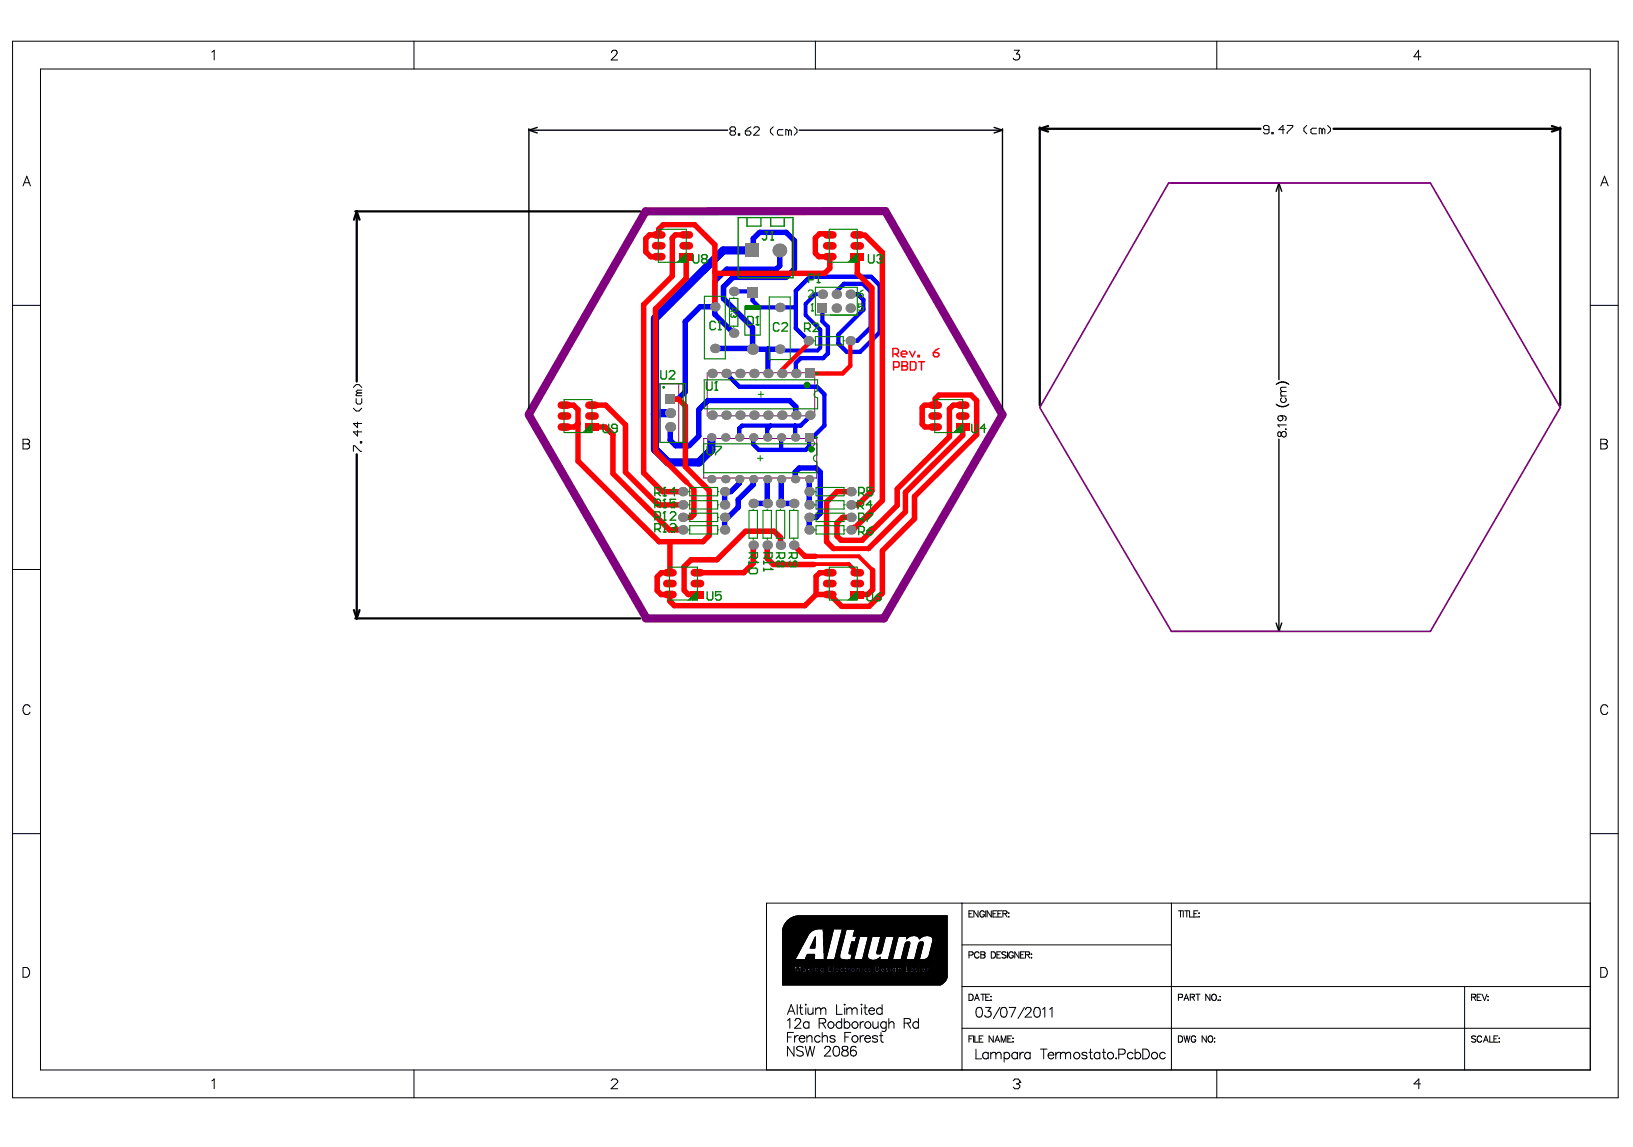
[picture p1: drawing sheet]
<svg xmlns="http://www.w3.org/2000/svg" width="288mm" height="202mm" viewBox="0 0 288 202" stroke-linecap="round" stroke-linejoin="round" font-family="sans-serif">
<path d="M93.2 73.1l20.6 35.6M93.2 73l20.6-35.7 42.3-.1 20.6 35.9-20.9 35.9h-42" fill="none" stroke="#800080" stroke-width="1.5"/>
<g fill="none" stroke="#000" stroke-width=".18">
<path d="M2.2 7.3h283.1v186.2h-283.1zM7.1 12.2h273.2v176.4h-273.2zM37.3 9.2l.5-.3v1.7M73 7.3v4.9M107.8 9.3l.3-.4h.4l.2 .1a.55 .55 0 0 1-.2 .8l-.8 .8h1.2M143.7 7.3v4.9M178.8 8.9h.9l-.5 .6a.55 .55 0 0 1 .6 .6 .55 .55 0 0 1-.8 .5l-.2-.1-.2-.2M214.5 7.3v4.9M250.5 10h-1.2l.8-1.1v1.7M4.1 32.8l.6-1.7 .7 1.7M4.3 32.2h.8M128.9 23.1l-.2-.3v-.2l.2-.2h.5l.3 .2v.2l-.3 .3"/>
<path d="M128.9 23.1l-.2 .2v.3l.2 .2h.5l.3-.2v-.3l-.3-.2M128.9 23.1h.5M130.2 23.6h.2v.2h-.2zM131.4 23.1h.7l.3 .2v.3l-.3 .2h-.5l-.2-.2zM132.4 22.4l-.5 .2-.5 .5M132.9 22.6l.2-.2h.5l.2 .2v.2l-.9 1h.9M136.3 22.4l-.5 .4v.5l.5 .5M138 22.8h-.7l-.3 .3v.5l.3 .2h.7M139 23.1l-.2-.3h-.3v1M139 23.1v.7M139 23.1l.3-.3 .2 .3v.7M140 22.4l.5 .4v.5l-.5 .5"/>
<path d="M223.7 22.8h-.7l-.3-.2v-.2l.3-.3h.5l.2 .3v.9l-.2 .3h-.5l-.3-.3M224.2 23.3h.2v.3h-.2zM226.4 22.8h-1l.8-.7v1.5M226.9 22.1h1v.3l-1 .9v.3M230.3 22.1l-.4 .5v.5l.4 .5M232.1 22.6h-.8l-.2 .2v.5l.2 .3h.8M233.1 22.8l-.3-.2h-.2v1M233.1 22.8v.8M233.1 22.8l.2-.2 .2 .2v.8M234 22.1l.5 .5v.5l-.5 .5M282.2 32.8l.6-1.7 .7 1.7M282.4 32.2h.8"/>
<path d="M2.2 53.8h4.9M280.3 53.8h5M4.1 77.4h.7a.46 .46 0 0 1 .4 .5l-.2 .2-.2 .1a.45 .45 0 0 1 .4 .5 .45 .45 0 0 1-.4 .4h-.7zM4.1 78.2h.7M62.3 79.5v-.9h.2l1 .9h.3M62.3 71.9l.5 .5h.5l.5-.5M62.3 68.3l.5-.5h.5l.5 .5M62.8 70.2v.8l.2 .2h.5l.3-.2v-.8M63 75.9v.9l-.7-.7h1.5M63 74.4v1l-.7-.8h1.5M63 69.2l-.2 .3v.2h1M63 69.2h.8"/>
<path d="M63.5 77.8h.3v.3h-.3zM63.8 68.8h-.8l-.2 .2 .2 .2M225 71.2l.1 .2M225.1 71.4l.2 .1a1.55 1.55 0 0 0 1.8-.1M225.1 71.4l.8 .2h.7l.5-.2M225.1 67.6l-.1 .2M225.1 67.6l.2-.1a1.49 1.49 0 0 1 1.8 .1M225.1 67.6l.8-.2 1.2 .2M225.3 76.2a.55 .55 0 0 0 .1 .7l.4-.2a.54 .54 0 0 1 .2-.5 .54 .54 0 0 1 .6-.1l.1 .6a.43 .43 0 0 1-.4 .3 .43 .43 0 0 1-.4-.4l-.1-.3a.3 .3 0 0 0-.5-.1zM225.7 73.3a.69 .69 0 0 1 1 .5l-.2 .3M225.7 69.8h1M225.9 70.1a.47 .47 0 0 0 0 .7 .47 .47 0 0 0 .7 0 .47 .47 0 0 0-.1-.7"/>
<path d="M226 69l-.3 .2 .3 .6M226 69h.7M226.6 75.6h.1zM226.7 74.9h-1.4l.2 .4M226.7 68.2l-.9 .1-.1 .4 .3 .3M227.1 67.6l.1 .2M227.2 71.2l-.1 .2M282.2 77.4h.7a.46 .46 0 0 1 .4 .5l-.1 .2-.3 .1a.45 .45 0 0 1 .5 .5 .45 .45 0 0 1-.5 .4h-.7zM282.2 78.2h.7M2.2 100.4h4.9M5.3 124.6a.63 .63 0 0 0-.7-.4 .63 .63 0 0 0-.5 .7 .71 .71 0 0 0 .2 .9 .71 .71 0 0 0 .9-.1l.1-.2M283.4 124.6a.63 .63 0 0 0-.7-.4 .63 .63 0 0 0-.5 .7 .71 .71 0 0 0 .2 .9 .71 .71 0 0 0 .9-.1l.1-.2"/>
<path d="M2.2 146.9h4.9M169.6 159.2v29.4M206.5 159.2v29.4M280.3 159.2h-145.2v29.4M280.3 146.9h5M4.1 170.5h.5a.91 .91 0 0 1 .6 .9 .91 .91 0 0 1-.6 .8h-.5zM138 171h2.1M138 171.1h2.1M138 171.2h2.1M138 171.3h2.1M138 170.3h2.1M138 170.4h2.1"/>
<path d="M138 170.5h2.1M138 170.6h2.1M138 170.7h2.1M138 170.8h2.1M138 170.9h2.1M138 165.1h4.3M138 165.2h4.3M138 165.2h4.2M138 165.3h4.2M138 165.4h4.1M138 165.5h4.1M138 165.6h4"/>
<path d="M138 165.7h4M138 165.8h3.9M138 165.9h3.9M138 166h3.8M138 166.1h3.8M138 166.1h3.7M138 166.2h3.7M138 166.3h3.7M138 166.3h3.6M138 166.4h3.6M138 166.5h3.6M138 166.5h3.5"/>
<path d="M138 166.6h3.5M138 169h2.2M138 169.1h2.2M138 167.1h3.3M138 167.2h3.2M138 167.3h3.2M138 167.3h3.1M138 167.4h3.1M138 167.5h3M138 167.6h3M138 167.7h2.9M138 167.8h2.9"/>
<path d="M138 167.9h2.8M138 168h2.8M138 168.1h2.7M138 168.2h2.7M138 168.2h2.6M138 168.3h2.6M138 168.4h2.6M138 168.4h2.5M138 168.5h2.5M138 168.6h2.5M138 168.6h2.4M138 168.7h2.4"/>
<path d="M138 168.8h2.3M138 168.9h2.3M138 166.7h3.5M138 166.7h3.4M138 166.8h3.4M138 166.9h3.3M138 167h3.3M138 164h5.3M138 164.1h5.2M138 164.1h5.1M138 164.2h5M138 164.3h4.9"/>
<path d="M138 164.4h4.8M138 164.5h4.7M138 164.6h4.6M138 164.7h4.6M138 164.7h4.5M138 164.8h4.5M138 164.9h4.4M138 165h4.4M138 171.4h6.6M138 170.2h4.3M138 170.3h4.3M138 165h4.3"/>
<path d="M138 163.8h6.1M138 163.8h5.8M138 163.9h5.6M138 163.9h5.5M138 164h5.4M138 169.1h10.9M138 171.3h7M138 171.4h7M138 171.5h6.6M138 171.6h6.6M138 169.2h15.7M138 172.9h28.7"/>
<path d="M138 173h28.6M138 173.1h28.5M138 173.2h28.4M138 173.3h28.3M138 173.4h28.2M138 173.4h28.1M138 173.5h28.1M138 173.5h28M138 173.6h27.9M138 173.6h27.8M138 171.6h29M138 171.7h29"/>
<path d="M138 171.8h29M138 171.9h29M138 172h29M138 172.1h29M138 172.2h29M138 172.3h29M138 172.3h28.9M138 172.4h28.9M138 172.5h28.9M138 172.6h28.8M138 172.7h28.8M138 172.8h28.7"/>
<path d="M138 169.2h29M138 169.3h29M138 169.4h29M138 169.5h29M138 169.6h29M138 169.7h29M138 169.8h29M138 169.9h29M138 170h29M138 170.1h29M138 170.2h29M138 163.7h29"/>
<path d="M138 163.5h29M138 163.6h29M138.1 163.4h28.9M138.1 163.5h28.9M138.1 163.3h28.9M138.1 163.2h28.9M138.2 163.1h28.8M138.2 163h28.8M138.3 162.9h28.7M138.3 162.8h28.7M138.4 162.7h28.6M138.5 162.6h28.5"/>
<path d="M138.5 162.5h28.5M138.6 162.5h28.4M138.6 162.4h28.4M138.7 162.4h28.3M138.7 162.3h28.3M138.8 162.3h28.2M138.8 178.8l.7-1.7 .6 1.7M138.8 179.8l.4-.3v1.7M138.8 162.2h28.2M138.9 162.2h28.1M138.9 162.1h28.1M139 162.1h28"/>
<path d="M139.1 178.2h.8M139.1 162h27.9M139.2 161.9h27.8M139.3 161.9h27.7M139.3 161.8h27.7M139.4 161.8h27.6M139.5 161.7h27.5M139.6 161.7h27.4M139.7 161.6h27.3M139.8 161.6h27.2M140 161.5h27M140.1 161.5h26.9"/>
<path d="M140.2 179.9l.1-.3 .2-.1 .5 .1a.38 .38 0 0 1 .1 .6l-1 1h1.1M140.3 161.4h26.7M140.3 171h.2M140.3 171.1h.2M140.3 171.2h.2M140.3 171.3h.3M140.3 170.7h.1M140.3 170.8h.1M140.3 170.9h.1M140.4 170.3h.5M140.5 170.4h.4M140.5 170.5h.3"/>
<path d="M140.5 170.6h.3M140.5 177.1v1.7M140.6 170.7h.2M140.6 170.8h.2M140.6 161.4h26.4M140.6 171h.1M140.6 170.8h.1M140.6 170.9h.1M140.8 171.2h.2M140.8 171.3h.2M140.8 171.1h.2M140.9 171h.1"/>
<path d="M140.9 170.9h.1M140.9 177.6h.6M140.9 170.8h.1M141 170.6h.1M141 170.7h.1M141.1 177.1v1.3l.1 .3 .3 .1M141.2 171h.2M141.2 171.1h.2M141.2 171.2h.2M141.2 171.2h.3M141.2 171.3h.3M141.2 170.3h1.1"/>
<path d="M141.2 170.4h1.1M141.2 170.5h1.1M141.2 170.6h.3M141.2 170.7h.3M141.2 170.8h.7M141.2 170.9h.3M141.6 170.7h.3M141.6 171h.3M141.6 171.1h.3M141.6 171.1h.2M141.7 171h.2M141.8 171.3h.1"/>
<path d="M141.9 169h1.7M141.9 169.1h1.7M142 177.1h.1zM142 170.6h.3M142 168.9h1.6M142 169h1.6M142 170.7h.3M142 168.8h1.6M142 177.6v1.2M142.1 171h.2M142.1 171.1h.2M142.1 171.2h.2"/>
<path d="M142.1 171.3h.2M142.1 170.7h.2M142.1 170.8h.2M142.1 170.9h.2M142.1 168.7h1.5M142.1 168.5h1.5M142.1 168.6h1.5M142.2 168.4h1.4M142.2 168.5h1.4M142.2 168.3h1.4M142.3 168.2h1.3M142.3 168.3h1.3"/>
<path d="M142.4 177.6l.1 1.1 .4 .1 .4-.4M142.5 171h.1M142.5 171.1h.1M142.5 171.1h.2M142.5 171.2h.2M142.5 171.3h.3M142.5 170.3h.7M142.5 170.4h.7M142.5 170.4h3.5M142.5 170.5h3.5M142.5 170.6h.2M142.5 170.7h.2"/>
<path d="M142.5 170.7h.1M142.5 170.8h.1M142.5 170.2h4.3M142.7 170.9h.5M142.8 171h.4M142.8 170.8h.4M142.8 167.1h.9M142.8 170.7h.4M142.8 167h.9M142.9 171.1h.3M142.9 170.7h.3M142.9 166.9h.8"/>
<path d="M142.9 167h.8M142.9 171.2h.3M142.9 170.6h.3M142.9 166.8h.8M143 171.2h.2M143 170.6h.2M143 166.7h.7M143 171.3h.2M143 166.6h.7M143.1 166.5h.6M143.1 166.4h.6M143.2 166.3h.5"/>
<path d="M143.2 166.1h.5M143.2 166.2h.5M143.3 166h.4M143.3 166.1h.4M143.3 165.9h.4M143.3 177.6v1.2M143.4 171h.3M143.4 171.1h.3M143.4 171.2h.3M143.4 171.3h.3M143.4 170.3h2.6M143.4 170.4h2.6"/>
<path d="M143.4 170.6h.3M143.4 170.7h.3M143.4 170.8h.3M143.4 170.9h.3M143.4 165.8h.4M143.4 165.9h.4M143.4 170.3h3.4M143.4 165.7h.4M143.5 165.6h.3M143.5 165.7h.3M143.5 165.5h.3M143.6 165.4h.2"/>
<path d="M143.6 165.3h.2M143.7 165.2h.1M143.7 165.1h.1M143.8 178l.4-.4 .4 .1 .1 .3M143.8 177.6v1.2M143.8 170.6h.1M143.9 171h.2M143.9 171.1h.2M143.9 171.2h.2M143.9 171.3h.2M143.9 170.8h.2M143.9 170.9h.2"/>
<path d="M143.9 170.7h.2M144.2 170.6h.5M144.3 170.6h.3M144.3 171h.2M144.3 171.1h.2M144.3 171.2h.3M144.3 171.3h.4M144.3 170.7h.3M144.3 170.7h.2M144.3 170.8h.2M144.3 170.9h.2M144.7 178l.4-.4 .4 .1 .1 1.1"/>
<path d="M144.7 178v.8M144.7 171.4h.2M144.7 171h.3M144.7 170.8h.3M144.7 170.9h.3M144.8 171.1h.2M144.8 170.7h.2M144.8 171.1h.1M144.9 171.3h.1M145 170.6h.1M145.1 164h1.8M145.1 164.1h1.8"/>
<path d="M145.1 163.8h1.9M145.1 163.8h1.8M145.1 163.9h1.8M145.1 171.6h12.3M145.1 165.1h1.5M145.1 165.2h1.5M145.1 165.3h1.5M145.1 164.2h1.8M145.1 164.2h1.7M145.1 164.3h1.7M145.1 164.4h1.7M145.1 164.5h1.7"/>
<path d="M145.1 164.6h1.7M145.1 164.6h1.6M145.1 164.7h1.6M145.1 164.8h1.6M145.1 164.9h1.6M145.1 165h1.6M145.1 165h1.5M145.1 171.5h12.2M145.2 165.4h1.4M145.2 165.4h1.3M145.2 165.5h1.3M145.2 165.6h1.3"/>
<path d="M145.2 165.7h1.3M145.2 165.8h1.3M145.2 165.8h1.2M145.2 165.9h1.2M145.2 166h1.2M145.2 166.1h1.2M145.2 166.2h1.2M145.2 166.2h1.1M145.2 166.3h1.1M145.2 166.4h1.1M145.2 166.5h1.1M145.2 166.6h1.1"/>
<path d="M145.2 166.6h1M145.2 166.7h1M145.2 171.4h12.1M145.2 171.5h12.1M145.2 171h.8M145.2 171.1h.8M145.2 171.2h.8M145.2 171.3h.8M145.2 170.6h.8M145.2 170.7h.8M145.2 170.8h.8M145.2 170.9h.8"/>
<path d="M145.2 167.1h.9M145.2 167.2h.9M145.2 167.3h.9M145.2 167.4h.8M145.2 167.5h.8M145.2 167.6h.8M145.2 167.7h.8M145.2 167.8h.7M145.2 167.9h.7M145.2 166.8h1M145.2 166.9h1M145.2 167h1"/>
<path d="M145.2 167h.9M145.2 171.3h12.5M145.2 171.4h12.5M145.3 169h.3M145.3 169.1h.3M145.3 168h.6M145.3 168.1h.6M145.3 168.2h.5M145.3 168.3h.5M145.3 168.4h.5M145.3 168.5h.5M145.3 168.6h.4"/>
<path d="M145.3 168.7h.4M145.3 168.8h.4M145.3 168.9h.4M146.2 171h.6M146.2 171.1h.6M146.2 170.5h.6M146.2 170.6h.6M146.2 170.7h.6M146.2 170.9h.6M146.5 170.7h.3M146.5 170.8h.3M146.6 171.2h.2"/>
<path d="M146.6 171.3h.2M146.6 170.3h.2M146.6 170.4h.2M147 171h.3M147 171.1h.3M147 171.2h.3M147 171.2h.4M147 171.3h.5M147 170.3h4.9M147 170.4h2M147 170.4h1.9M147 170.5h1.9"/>
<path d="M147 170.6h.4M147 170.7h.3M147 170.8h.3M147 170.9h.3M147 170.2h17.1M147.1 169.1h1.4M147.2 169h1.1M147.2 168.9h.9M147.2 169h1M147.2 168.7h.8M147.2 168.8h.8M147.2 168.8h.9"/>
<path d="M147.3 168.5h.7M147.3 168.6h.7M147.3 168.3h.7M147.3 168.4h.7M147.4 168.1h.7M147.4 168.2h.6M147.4 171h.7M147.4 170.8h.3M147.4 167.9h.7M147.4 168h.7M147.5 171.1h.6M147.5 170.7h.2"/>
<path d="M147.5 170.8h.2M147.5 167.7h.7M147.5 167.8h.6M147.5 177.1v1.7h1M147.5 171.1h.3M147.5 167.5h.7M147.5 167.6h.7M147.6 167.3h.7M147.6 167.4h.6M147.6 167.1h.7M147.6 167.2h.7M147.6 166.9h.8"/>
<path d="M147.6 167h.8M147.6 167h.7M147.7 166.7h.7M147.7 166.8h.7M147.7 166.9h.7M147.7 170.6h.6M147.7 166.5h.8M147.7 166.6h.8M147.7 166.6h.7M147.8 170.6h.4M147.8 166.3h.7M147.8 166.4h.7"/>
<path d="M147.8 166.5h.7M147.8 171.1h.3M147.8 171.2h.3M147.8 171.2h.4M147.8 171.3h.5M147.8 170.7h.3M147.8 166.1h.8M147.8 166.2h.8M147.9 171h.2M147.9 170.7h.2M147.9 170.8h.2M147.9 170.9h.2"/>
<path d="M147.9 165.9h.7M147.9 166h.7M147.9 166.1h.7M147.9 165.7h.8M147.9 165.8h.8M148 165.5h.7M148 165.6h.7M148 165.7h.7M148 165.3h.8M148 165.4h.8M148.1 165.2h.7M148.1 165.3h.7"/>
<path d="M148.1 165.1h.7M148.1 165h.8M148.2 164.8h.7M148.2 164.9h.7M148.2 164.6h.8M148.2 164.7h.8M148.2 164.7h.7M148.3 171h.6M148.3 170.8h.6M148.3 170.9h.6M148.3 164.4h.7M148.3 164.5h.7"/>
<path d="M148.3 164.6h.7M148.3 171.1h.6M148.3 164.2h.8M148.3 164.3h.8M148.3 164.3h.7M148.4 179.5v1.7M148.4 171.1h.5M148.4 170.7h.5M148.4 164h.7M148.4 164.1h.7M148.4 164.2h.7M148.4 163.8h.8"/>
<path d="M148.4 163.9h.8M148.4 163.9h.7M148.5 163.8h18.5M148.6 171.2h.3M148.6 171.3h.4M148.6 170.6h.1M148.6 170.7h.1M148.8 177.1h.2zM148.8 179.5v1.7M148.9 177.6v1.2M149.1 171h.4M149.1 171.1h.4"/>
<path d="M149.1 170.4h2.8M149.1 170.4h5.1M149.1 170.5h5.1M149.1 170.7h.4M149.1 170.8h.4M149.1 170.9h.4M149.2 170.6h.3M149.2 170.7h.3M149.3 171.2h.2M149.3 171.3h.2M149.3 178l.4-.4 .4 .1 .1 .3M149.3 177.6v1.2"/>
<path d="M149.5 169.1h3.9M149.6 171h.4M149.6 171.1h.4M149.6 171.2h.5M149.6 171.3h.6M149.6 170.6h.1M149.6 168h1.2M149.7 170.8h.3M149.7 170.9h.3M149.7 167.7h1.1M149.7 167.8h1.1M149.7 167.9h1.1"/>
<path d="M149.7 168h1.1M149.7 168.1h1.1M149.7 167.5h1.2M149.7 167.6h1.2M149.7 167.7h1.2M149.8 167.3h1.1M149.8 167.4h1.1M149.8 167.5h1.1M149.8 167.2h1.2M149.8 167.3h1.2M149.9 170.6h.3M149.9 170.6h.2"/>
<path d="M149.9 170.7h.2M149.9 170.7h.1M149.9 167.1h1.1M149.9 167h1.1M149.9 166.8h1.2M149.9 166.9h1.2M150 166.6h1.1M150 169.1h.6M150 166.7h1.1M150 166.4h1.2M150 166.5h1.2M150 169h.6"/>
<path d="M150 168.9h.6M150.1 166.2h1.1M150.1 166.3h1.1M150.1 168.7h.6M150.1 168.7h.5M150.1 168.8h.5M150.1 166h1.2M150.1 166.1h1.2M150.1 168.5h.6M150.1 168.6h.6M150.2 168.3h.6M150.2 168.3h.5"/>
<path d="M150.2 168.4h.5M150.2 178v.8M150.2 178l.4-.4 .4 .1 .1 1.1M150.2 171h.4M150.2 171.1h.3M150.2 170.8h.3M150.2 170.8h.4M150.2 170.9h.4M150.2 168.2h.6M150.3 171.1h.2M150.3 170.7h.2M150.4 165h10.1"/>
<path d="M150.4 164.8h16.6M150.4 164.9h16.6M150.4 164.9h10.4M150.5 164.6h16.5M150.5 164.7h16.5M150.5 164.8h16.5M150.5 164.5h16.5M150.6 171.3h.3M150.6 170.6h.3M150.6 164.3h16.4M150.6 164.4h16.4M150.6 164.1h16.4"/>
<path d="M150.6 164.2h16.4M150.7 171.2h.2M150.7 170.6h.2M150.7 170.7h.2M150.7 164h16.3M150.7 163.9h16.3M150.7 171.1h.2M150.7 163.8h16.3M150.8 171h.1M150.8 171.1h.1M150.8 170.8h.1M150.8 170.9h.1"/>
<path d="M150.8 165.9h.5M150.8 165.7h.6M150.8 165.8h.5M150.8 165.5h.6M150.8 165.6h.6M150.9 165.3h.6M150.9 165.4h.5M150.9 165.5h.5M150.9 165.1h.6M150.9 165.2h.6M151 165.1h.5M151 165h9.4"/>
<path d="M151.1 171h.3M151.1 171.1h.3M151.1 171.2h.3M151.1 171.3h.3M151.1 170.6h.1M151.1 170.9h.3M151.2 170.8h.2M151.2 170.7h.2M151.5 170.6h.4M151.6 170.6h.3M151.6 170.7h.3M151.6 171h.3"/>
<path d="M151.6 171.1h.3M151.6 171.2h.3M151.6 171.3h.3M151.6 170.8h.3M151.6 170.9h.3M151.8 177.1h.2zM151.9 177.6v1.2M152 169.1h1.3M152.1 171h.2M152.1 171.1h.2M152.1 171.2h.3M152.1 171.3h.4"/>
<path d="M152.1 170.3h2.1M152.1 170.4h2.1M152.1 170.6h.4M152.1 170.6h.3M152.1 170.7h.3M152.1 170.7h.2M152.1 170.8h.2M152.1 170.9h.2M152.1 169h1.1M152.1 168.9h.9M152.1 168.9h1M152.1 170.3h4.8"/>
<path d="M152.1 169h1M152.1 168.7h.9M152.1 168.8h.9M152.2 168.5h.7M152.2 168.6h.7M152.2 168.3h.7M152.2 168.4h.7M152.3 177.6h.5M152.3 168.1h.7M152.3 168.2h.7M152.3 168.2h.6M152.3 167.9h.7"/>
<path d="M152.3 168h.7M152.4 167.7h.7M152.4 167.8h.7M152.4 167.8h.6M152.4 167.5h.7M152.4 167.6h.7M152.5 167.3h.7M152.5 167.4h.7M152.5 167.4h.6M152.5 177.1v1.3l.1 .3 .3 .1M152.5 171h.7M152.5 171h.8"/>
<path d="M152.5 170.8h.5M152.5 170.9h.5M152.5 167.1h.7M152.5 167.2h.7M152.5 170.9h.6M152.6 171.1h.7M152.6 170.7h.4M152.6 170.8h.4M152.6 167.1h.6M152.6 166.9h.7M152.6 167h.7M152.6 166.7h.7"/>
<path d="M152.6 166.8h.7M152.7 166.5h.7M152.7 166.6h.7M152.7 166.7h.6M152.7 166.3h.7M152.7 166.4h.7M152.8 166.1h.7M152.8 166.2h.7M152.8 166.3h.6M152.8 170.6h.3M152.8 170.7h.2M152.8 165.9h.7"/>
<path d="M152.8 166h.7M152.9 171.2h.1M152.9 171.3h.1M152.9 170.6h.2M152.9 165.7h.7M152.9 165.8h.7M152.9 165.9h.6M152.9 165.5h.7M152.9 165.6h.7M153 165.3h.7M153 165.4h.7M153 165.5h.6"/>
<path d="M153 165.1h.7M153 165.2h.7M153.1 165.1h.6M153.2 178.1a.54 .54 0 0 0 .3 .6 .54 .54 0 0 0 .6-.2M153.2 170.7h1M153.2 170.8h1M153.2 177.9a.48 .48 0 0 1 .6-.3 .48 .48 0 0 1 .3 .5h-.9zM153.3 170.8h.9M153.4 171.3h.8M153.4 170.9h.8M153.5 171.2h.7M153.5 171h.7"/>
<path d="M153.5 171.1h.7M153.5 170.6h.7M153.5 170.7h.7M153.5 170.9h.7M154.2 169.2h12.8M154.4 171h.4M154.4 171.1h.3M154.4 171.1h.2M154.4 170.5h.2M154.4 170.5h.3M154.4 170.6h.4M154.4 170.7h.4"/>
<path d="M154.4 170.8h.4M154.4 170.9h.4M154.4 169.1h12.6M154.5 167.8h.9M154.5 167.9h.9M154.5 167.9h.8M154.5 168h.8M154.6 169.1h.5M154.6 167.6h.9M154.6 167.6h.8M154.6 167.7h.8M154.6 168h.7"/>
<path d="M154.6 168.1h.6M154.6 167.4h.9M154.6 167.5h.9M154.6 168.1h.5M154.7 169h.4M154.7 167.2h.9M154.7 167.3h.8M154.7 171.3h.7M154.7 170.3h2.2M154.7 167.1h.9M154.7 167h.9M154.8 166.8h.9"/>
<path d="M154.8 166.9h.8M154.8 167h.8M154.8 169h.3M154.8 171.2h.6M154.8 166.6h.9M154.8 168.9h.3M154.8 166.7h.9M154.9 170.4h2M154.9 166.4h.9M154.9 166.5h.8M154.9 166.6h.8M154.9 171.2h.4"/>
<path d="M154.9 170.4h4.7M154.9 166.2h.9M154.9 166.3h.9M154.9 168.9h.2M155 171.1h.3M155 170.5h4.6M155 166h.9M155 166.1h.8M155 166.2h.8M155 168.8h.2M155 171h.2M155 170.6h.4"/>
<path d="M155 170.6h.3M155 170.7h.3M155 165.8h.9M155 165.9h.9M155 170.9h.2M155.1 170.7h.2M155.1 170.8h.2M155.1 170.8h.1M155.1 170.9h.1M155.1 165.6h.9M155.1 165.7h.8M155.1 165.8h.8"/>
<path d="M155.1 168.7h.1M155.1 165.4h.9M155.1 165.5h.9M155.2 165.2h.9M155.2 165.3h.8M155.2 165.4h.8M155.2 165.1h.9M155.4 171h1M155.4 170.8h.3M155.5 171.1h.9M155.5 170.7h.2M155.5 177.9a.55 .55 0 0 0-.8-.1 .55 .55 0 0 0 0 .8 .55 .55 0 0 0 .8-.1"/>
<path d="M155.5 177.1v1.7M155.5 171.1h.3M155.8 170.6h.4M155.8 171.3h.3M155.9 171.1h.5M155.9 171.2h.2M155.9 170.7h.2M155.9 171h.4M155.9 170.8h.2M155.9 170.9h.2M155.9 170.9h.3M156.3 170.7h.6"/>
<path d="M156.3 170.8h.6M156.4 170.8h.5M156.5 171.3h.4M156.5 170.9h.4M156.6 171.2h.3M156.6 170.7h.3M156.6 170.9h.3M156.6 171h.3M156.6 171.1h.3M156.6 170.6h.3M156.6 169h.7M156.6 169.1h.7"/>
<path d="M156.7 168.8h.7M156.7 168.9h.7M156.7 179.5v1.7M156.7 168.6h.7M156.7 168.7h.7M156.8 168.4h.7M156.8 168.5h.7M156.8 168.2h.7M156.8 168.3h.7M156.9 168h.7M156.9 168.1h.7M156.9 167.8h.7"/>
<path d="M156.9 167.9h.7M157 167.6h.7M157 167.7h.7M157 167.4h.7M157 167.5h.7M157.1 171h.1M157.1 171.1h.1M157.1 171.1h.2M157.1 171.2h.2M157.1 171.3h.3M157.1 170.3h2.5M157.1 170.4h2.5"/>
<path d="M157.1 170.6h.3M157.1 170.6h.2M157.1 170.7h.2M157.1 170.8h.1M157.1 170.9h.1M157.1 167.2h.7M157.1 167.3h.7M157.1 170.3h4.9M157.1 167.1h.7M157.1 167h.7M157.2 166.8h.7M157.2 166.9h.7"/>
<path d="M157.2 167h.7M157.2 166.6h.7M157.2 166.7h.7M157.2 166.4h.8M157.2 166.5h.8M157.2 166.6h.8M157.3 166.2h.7M157.3 166.3h.7M157.3 166.4h.7M157.3 166h.8M157.3 166.1h.8M157.3 166.2h.8"/>
<path d="M157.4 165.8h.7M157.4 165.9h.7M157.4 166h.7M157.4 171h.4M157.4 170.8h.3M157.4 170.9h.4M157.4 165.6h.8M157.4 165.7h.8M157.4 165.8h.8M157.4 171.4h.3M157.5 171h.2M157.5 171.1h.2"/>
<path d="M157.5 170.8h.2M157.5 165.4h.7M157.5 165.5h.7M157.5 165.6h.7M157.5 170.7h.2M157.5 165.2h.8M157.5 165.3h.8M157.5 165.4h.8M157.6 165.1h.7M157.6 165.2h.7M157.6 171.3h.2M157.7 170.6h.1"/>
<path d="M157.7 171.2h.1M157.8 171.6h9.2M157.8 171.5h9.2M157.9 171.5h9.1M157.9 171.4h9.1M157.9 171.3h9.1M158 171h.2M158 171.1h.2M158 171.2h.2M158 171.3h.2M158 170.6h.2M158 170.7h.2"/>
<path d="M158 170.8h.2M158 170.9h.2M158.4 171h.3M158.4 171.1h.3M158.4 171.2h.3M158.4 171.3h.3M158.4 170.6h.1M158.4 170.8h.3M158.4 170.9h.3M158.5 170.7h.2M158.5 170.8h.2M158.8 170.6h.8"/>
<path d="M158.9 171h.7M158.9 171.1h.7M158.9 171.2h.7M158.9 171.3h.7M158.9 170.7h.7M158.9 170.8h.7M158.9 170.9h.7M158.9 169h.8M158.9 169.1h.8M158.9 168.9h.9M158.9 169h.9M158.9 168.7h.9"/>
<path d="M158.9 168.8h.9M159 168.5h.9M159 168.6h.9M159 168.6h.8M159 168.7h.8M159 168.3h.9M159 168.4h.9M159.1 168.1h.9M159.1 168.2h.9M159.1 168.2h.8M159.1 168.3h.8M159.1 167.9h.9"/>
<path d="M159.1 168h.9M159.2 167.7h.9M159.2 167.8h.9M159.2 167.8h.8M159.2 167.9h.8M159.2 167.5h.9M159.2 167.6h.9M159.3 167.3h.9M159.3 167.4h.9M159.3 167.4h.8M159.3 167.5h.8M159.3 167.2h.9"/>
<path d="M159.4 167.1h.8M159.4 167h.9M159.4 166.8h.9M159.4 166.9h.9M159.5 166.6h.8M159.5 166.7h.8M159.5 166.4h.9M159.5 166.5h.8M159.6 166.3h.8M159.6 166.2h.8M159.7 166.1h.7M159.8 165.4h.1"/>
<path d="M159.8 165.5h.1M159.8 166h.5M159.8 165.2h.3M159.8 165.3h.2M159.9 171h.5M159.9 171.1h.5M159.9 170.5h4.3M159.9 170.6h.6M159.9 170.7h.6M159.9 170.9h.6M159.9 165.1h.4M159.9 165.1h.3"/>
<path d="M159.9 165.2h.3M159.9 166h.4M160.2 171.2h.2M160.2 171.3h.3M160.2 170.3h1.8M160.2 170.4h1.8M160.2 170.4h4M160.2 170.7h.3M160.2 170.8h.7M160.6 171.1h.3M160.6 170.7h.2M160.6 171h.3"/>
<path d="M160.6 171.1h.2M160.7 171h.2M160.8 171.3h.1M160.9 170.6h.5M161 170.6h.3M161 170.7h.3M161.1 171h.4M161.1 171h.5M161.1 171.1h.5M161.1 171.2h.2M161.1 171.3h.2M161.1 170.8h.2"/>
<path d="M161.1 170.9h.2M161.2 169h.9M161.2 169.1h.9M161.2 168.9h.9M161.3 168.7h.9M161.3 168.8h.9M161.3 168.9h.8M161.3 168.5h.9M161.3 168.6h.9M161.4 168.3h.9M161.4 168.4h.9M161.4 168.5h.8"/>
<path d="M161.4 164.9h1.8M161.4 168.1h.9M161.4 168.2h.9M161.5 170.7h.5M161.5 170.8h.5M161.5 167.9h.9M161.5 168h.9M161.5 168.1h.8M161.5 167.7h.9M161.5 167.8h.9M161.6 167.5h.9M161.6 167.6h.9"/>
<path d="M161.6 167.7h.8M161.6 165h1.3M161.6 167.3h.9M161.6 167.4h.9M161.7 171.3h.3M161.7 170.9h.3M161.7 167.2h.9M161.7 167.3h.9M161.7 167.3h.8M161.7 171.2h.3M161.7 167.1h.9M161.7 167h.9"/>
<path d="M161.7 165h1.1M161.8 171h.2M161.8 171.1h.2M161.8 171.2h.2M161.8 170.6h.2M161.8 170.7h.2M161.8 165.1h.9M161.8 166.8h.9M161.8 166.9h.9M161.8 166.9h.8M161.8 170.9h.2M161.8 166.6h.9"/>
<path d="M161.8 166.7h.9M161.9 165.1h.7M161.9 166.4h.9M161.9 166.5h.9M161.9 166.5h.8M161.9 179.5v1.7M161.9 165.2h.6M161.9 165.2h.5M161.9 166.3h.9M162 165.3h.3M162 166.2h.8M162 165.4h.2"/>
<path d="M162 166.1h.8M162.1 165.5h.1M162.1 166.1h.7M162.1 166h.6M162.2 171h.2M162.2 171.1h.3M162.2 171.2h.3M162.2 171.2h.4M162.2 171.3h.4M162.2 170.3h2M162.2 170.4h2M162.2 170.6h.4"/>
<path d="M162.2 170.7h.3M162.2 170.8h.3M162.2 170.8h.2M162.2 170.9h.2M162.2 166h.5M162.6 171h.8M162.6 170.8h.3M162.7 171.1h.7M162.7 170.7h.2M162.7 171.1h.3M163 170.6h.4M163 169.1h1.2"/>
<path d="M163 171.3h.4M163.1 171.1h.3M163.1 171.2h.3M163.1 170.7h.3M163.1 171h.3M163.1 170.8h.3M163.1 170.9h.3M163.2 169h1M163.3 169h.9M163.4 168.9h.8M163.5 170.6h.1M163.5 168.8h.7"/>
<path d="M163.5 171h3.5M163.5 171.1h3.5M163.5 171.2h3.5M163.5 171.3h3.5M163.5 170.8h3.5M163.5 170.9h3.5M163.6 170.8h3.4M163.6 168.7h.5M163.6 168.7h.6M163.6 168.6h3.4M163.7 168.5h3.3M163.7 168.6h3.3"/>
<path d="M163.7 164.9h3.3M163.7 170.6h.5M163.7 170.6h3.3M163.7 170.7h3.3M163.7 168.4h3.3M163.8 168.2h3.2M163.8 168.3h3.2M163.8 168.4h3.2M163.8 168h3.2M163.8 168.1h3.2M163.9 167.8h3.1M163.9 167.9h3.1"/>
<path d="M163.9 168h3.1M163.9 167.6h3.1M163.9 167.7h3.1M163.9 165h3.1M164 167.4h3M164 167.5h3M164 167.6h3M164 167.3h3M164 165h3M164.1 167.1h2.9M164.1 167.2h2.9M164.1 165.1h2.9"/>
<path d="M164.1 166.9h2.9M164.1 167h2.9M164.2 166.7h2.8M164.2 166.8h2.8M164.2 165.1h2.8M164.2 166.5h2.8M164.2 166.6h2.8M164.3 170.3h.2M164.3 170.4h.2M164.3 170.5h.2M164.3 170.6h.2M164.3 165.2h2.7"/>
<path d="M164.3 166.3h2.7M164.3 166.4h2.7M164.3 169h.2M164.3 169.1h.2M164.3 168.7h.2M164.3 168.8h.2M164.3 168.9h.2M164.3 165.3h2.7M164.3 166.1h2.7M164.3 166.2h2.7M164.4 165.3h2.6M164.4 165.4h2.6"/>
<path d="M164.4 165.5h2.6M164.4 165.8h2.6M164.4 165.9h2.6M164.4 166h2.6M164.4 165.6h2.6M164.4 165.7h2.6M164.4 168.7h.1M164.4 170.2h.1M164.6 170.4h.1M164.6 170.5h.1M164.6 170.6h.1M164.6 169h.1"/>
<path d="M164.6 169.1h.1M164.6 168.9h.1M164.6 168.7h.3M164.6 168.7h.2M164.6 170.2h.3M164.6 170.3h.2M164.7 170.3h.1M164.7 170.4h.1M164.7 168.8h.1M164.7 168.9h.1M164.8 170.6h.1M164.8 169.1h.1"/>
<path d="M164.8 170.5h.1M164.8 169h.1M164.8 168.9h.1M164.9 170.4h.1M164.9 168.8h.1M164.9 168.9h.1M165 170.3h2M165 170.4h2M165 170.5h2M165 170.6h2M165 169h2M165 169.1h2"/>
<path d="M165 168.7h2M165 168.8h2M165 168.9h2M165 170.2h2M169.6 166.5h36.9M169.6 173.9h110.7M170.8 168.3h.7v-.5l-.7-.1v1.1M170.8 175.2h.4a.59 .59 0 0 1 .4 .6 .59 .59 0 0 1-.4 .5h-.4zM170.8 161h.4M171.5 160.5h-.7v1.1h.7M171.8 176.3l.4-1.1 .4 1.1M171.9 175.9h.6"/>
<path d="M172.3 177.6a.56 .56 0 0 1 .8 .3 .86 .86 0 0 1-.6 1.4 .76 .76 0 0 1-.5-1zM172.4 160.5v1.1l-.7-1.1v1.1M172.6 168a.4 .4 0 0 0-.5-.3 .4 .4 0 0 0-.3 .5v.2a.4 .4 0 0 0 .3 .4 .4 .4 0 0 0 .5-.2M172.9 167.7l.7 .1v.4l-.2 .1 .2 .2-.1 .3h-.6zM172.9 168.3h.5M172.9 175.2h.7M173.3 175.2v1.1M173.5 160.8a.4 .4 0 0 0-.4-.3 .4 .4 0 0 0-.4 .4v.3a.39 .39 0 0 0 .4 .4 .39 .39 0 0 0 .4-.4h-.3M173.7 177.5h.9l-.4 .7a.55 .55 0 0 1 .5 .6 .55 .55 0 0 1-.7 .5l-.3-.1-.1-.3M173.8 175.7h.4M173.8 160.5v1.1M174.5 175.2h-.7v1.1h.7"/>
<path d="M174.6 175.6h.1zM174.6 176.3h.1zM174.7 167.7h.4a.59 .59 0 0 1 .4 .6 .59 .59 0 0 1-.4 .5h-.4zM174.7 160.5v1.1l-.7-1.1v1.1M175 161h.5M175.7 168.3h.5M175.7 160.5h-.7v1.1h.7M175.9 161h.4M176.2 177.5l-1.1 2M176.4 167.7h-.7v1.1h.7M176.6 160.5h-.7v1.1h.7M176.6 177.6a.56 .56 0 0 1 .8 .3 .86 .86 0 0 1-.5 1.4 .76 .76 0 0 1-.5-1z"/>
<path d="M176.8 161h.6l.1-.2v-.2l-.7-.1v1.1M177.2 161l.3 .6M177.4 167.9l-.3-.2-.5 .2 .1 .3 .7 .3v.2l-.3 .1-.5-.1M177.6 167.7v1.1M177.8 160.9h.1zM177.8 161.6h.1zM177.9 177.5h1.2l-.9 1.8M178.6 168a.4 .4 0 0 0-.4-.3 .4 .4 0 0 0-.4 .5v.2a.39 .39 0 0 0 .4 .5 .39 .39 0 0 0 .4-.5h-.2M179.6 167.7v1.1l-.7-1.1v1.1M179.9 168.3h.4M180.6 177.5l-1.2 2M180.6 167.7h-.7v1.1h.7"/>
<path d="M180.8 168.3l.6-.1 .1-.4-.7-.1v1.1M180.8 178l.3-.5h.3l.3 .2a.55 .55 0 0 1-.2 .7l-.8 .9h1.2M181.1 168.3l.4 .5M181.8 168.2h.1zM181.8 168.8h.1zM182.5 177.6a.59 .59 0 0 1 .8 .3 1.48 1.48 0 0 1-.2 1.3 .56 .56 0 0 1-.8-.3 1.38 1.38 0 0 1 .2-1.3zM183.8 177.9l.4-.4v1.8M185 177.9l.5-.4v1.8M207.7 175.8l.7-.1v-.4l-.7-.1v1.1M207.7 160.5h.8M208.1 160.5v1.1M208.6 160.5v1.1"/>
<path d="M208.7 176.3l.4-1.1 .5 1.1M208.8 160.5h.8M208.9 175.9h.5M209.2 160.5v1.1M209.7 160.5v1.1h.6M209.8 175.7h.7v-.4l-.7-.1v1.1M210.2 175.7l.4 .6M210.5 161h.4M210.8 175.2h.7M211.2 160.5h-.7v1.1h.7M211.2 175.2v1.1M211.3 160.9h.1z"/>
<path d="M211.3 161.6h.1zM213.3 175.2v1.1l-.7-1.1v1.1M213.7 175.4l.1-.1a.52 .52 0 0 1 .6 .5 .52 .52 0 0 1-.6 .5l-.2-.4zM214.7 176.3h.1zM215 175.6h.1zM215 176.3h.1zM258.2 173.9v14.7M259.4 175.7h.7v-.4l-.7-.1v1.1M259.8 175.7l.4 .6M260.4 175.7h.4M261.1 175.2h-.7v1.1h.7M261.3 175.2l.4 1.1 .4-1.1"/>
<path d="M262.2 175.6h.2zM262.2 176.3h.2zM282.2 170.5h.5a.91 .91 0 0 1 .7 .9 .91 .91 0 0 1-.7 .8h-.5zM37.3 190.5l.5-.3v1.7M73 188.6v4.9M107.7 190.5l.3-.3h.6l.3 .3v.2l-1.2 1.2h1.2M138.8 182.8h.7M139.9 182h-1.1v1.7M140 184.4v1.7l-1.2-1.7v1.7M140.1 182.5v1.2M140.7 182.5a.59 .59 0 0 0-.6 .5M140.9 183a.54 .54 0 0 0 .3 .6 .54 .54 0 0 0 .7-.2"/>
<path d="M141 182.8a.47 .47 0 0 1 .5-.3 .47 .47 0 0 1 .4 .5h-1zM141.6 184.6a.65 .65 0 0 0-.6-.2 .65 .65 0 0 0-.6 .4l.2 .3 .7 .2a.41 .41 0 0 1 .3 .3 .41 .41 0 0 1-.2 .4 .82 .82 0 0 1-1-.1M142 184.4l.4 1.7 .4-1.7 .4 1.7 .4-1.7M142.2 182.9l.5-.4 .4 .1v1.1M142.2 182.5v1.2M142.6 180.3a.55 .55 0 0 0-.8-.1 .55 .55 0 0 0 0 .8 .55 .55 0 0 0 .8 0M142.6 180.1v1.1M143.7 188.6v4.9M144.4 180.3l1-.1 .2-.2-.1-.3-.4-.2h-.7v1.7M144.6 182.8a.55 .55 0 0 0-.8-.1 .55 .55 0 0 0 0 .8 .55 .55 0 0 0 .8-.1M144.9 182.9l.5-.4 .4 .1 .1 1.1M144.9 182v1.7"/>
<path d="M145 180.3l.6 .9M145.4 184.8l.3-.4h.4l.2 .2a.55 .55 0 0 1-.2 .7l-.8 .8h1.2M147.1 184.5a.59 .59 0 0 1 .8 .2 1.48 1.48 0 0 1-.2 1.3 .56 .56 0 0 1-.8-.2 1.38 1.38 0 0 1 .2-1.3zM147.2 182.8a.53 .53 0 0 0-.9 0l.1 .1 .7 .3 .1 .2a.53 .53 0 0 1-.9 0M148.4 180.3a.55 .55 0 0 0-.8-.1 .55 .55 0 0 0 0 .8 .55 .55 0 0 0 .8 0M148.5 184.5a.36 .36 0 0 0 .2 .6 .62 .62 0 0 1 .7 .2 .62 .62 0 0 1 0 .7 .7 .7 0 0 1-1-.2 .66 .66 0 0 1 .8-.7 .36 .36 0 0 0 .2-.6zM148.8 180.3a.55 .55 0 0 1 .8-.1 .55 .55 0 0 1 0 .8 .55 .55 0 0 1-.8 0M148.9 182.8h.7M150 182h-1.1v1.7M150.9 184.6a.51 .51 0 0 0-.7-.1l-.2 .2-.1 .9M151.6 180.1v1.1M151.6 182.5v1.2"/>
<path d="M152.3 182.5a.58 .58 0 0 0-.7 .5M152.3 180.1a.58 .58 0 0 0-.7 .5M152.4 183a.54 .54 0 0 0 .4 .6 .54 .54 0 0 0 .6-.2M152.5 182.8a.48 .48 0 0 1 .6-.3 .48 .48 0 0 1 .3 .5h-1zM153.9 180.1l.1 1 .4 .1 .4-.3M154.7 182.8a.51 .51 0 0 0-.9 0l.1 .1 .7 .3 .1 .2a.51 .51 0 0 1-.9 0M154.8 180.1v1.1M155.1 182.5h.5M155.3 182v1.3l.1 .3 .3 .1M156.2 180.3a.55 .55 0 0 0-.8-.1 .55 .55 0 0 0 0 .8 .55 .55 0 0 0 .8 0M156.2 180.1l-.1 1.5-.2 .2-.4-.1M156.7 180.4l.4-.3 .4 .1 .1 1"/>
<path d="M159.4 180.3l1-.1 .1-.2-.1-.3-.3-.2h-.7v1.7M160 180.3l.5 .9M161.9 180.3a.55 .55 0 0 0-.8-.1 .55 .55 0 0 0 0 .8 .55 .55 0 0 0 .8 0M169.6 181.2h110.7M170.8 183.1h.4M171.5 182.6h-.7v1.1M171.6 182.6v1.1M171.8 182.6v1.1h.7M172 184.9v1.7h1M172.6 183.1h.4M173.3 182.6h-.7v1.1h.7M174.2 185.7a.55 .55 0 0 0-.8-.1 .55 .55 0 0 0 0 .8 .55 .55 0 0 0 .8 0"/>
<path d="M174.2 185.5v1.1M174.6 185.8l.5-.3 .4 .1 .1 .2M174.6 185.5v1.1M175.1 182.6v1.1l-.7-1.1v1.1M175.4 183.7l.4-1.1 .4 1.1M175.6 183.3h.5M175.6 185.8l.4-.3 .4 .1 .1 1M175.6 185.8v.8M176.5 183.7v-1.1l.4 1.1 .4-1.1v1.1M177 185.7a.55 .55 0 0 1 .8-.1 .55 .55 0 0 1 0 .8 .55 .55 0 0 1-.8 0M177 185.5v1.7M177.7 183.1h.4"/>
<path d="M178.3 182.6h-.6v1.1h.6M178.5 183h.1zM178.5 183.6h.1zM178.6 190.5l.3-.3h.6l.3 .3v.2M179.2 191h.3M179.4 185.7a.55 .55 0 0 0-.9-.1 .55 .55 0 0 0 0 .8 .55 .55 0 0 0 .9 0M179.4 185.5v1.1M179.5 191l.3 .3v.3l-.3 .3h-.6l-.3-.3M179.8 190.7h.1M179.8 190.7l-.3 .3M179.8 185.5v1.1M180.5 185.5a.59 .59 0 0 0-.7 .4"/>
<path d="M181.6 185.7a.55 .55 0 0 0-.8-.1 .55 .55 0 0 0 0 .8 .55 .55 0 0 0 .8 0M181.6 185.5v1.1M183.4 184.9h1.2M184 184.9v1.7M184.8 185.9a.54 .54 0 0 0 .3 .7 .54 .54 0 0 0 .7-.2M184.8 185.7a.48 .48 0 0 1 .6-.3 .48 .48 0 0 1 .4 .5h-1zM186.1 185.5v1.1M186.8 185.5a.59 .59 0 0 0-.7 .4M186.9 185.8l.4-.3 .4 .1 .1 .2M186.9 185.5v1.1M187.8 185.8l.4-.3 .5 .1v1M187.8 185.8v.8"/>
<path d="M191.6 185.7a.51 .51 0 0 0-.9 0l.1 .2 .7 .2 .1 .3a.51 .51 0 0 1-.9 0M192 185.5h.5M192.2 184.9v1.4l.1 .2 .3 .1M193.9 185.7a.55 .55 0 0 0-.8-.1 .55 .55 0 0 0 0 .8 .55 .55 0 0 0 .8 0M193.9 185.5v1.1M194.3 185.5h.6M194.6 184.9v1.4l.1 .2 .3 .1M196.8 186.4v.2zM197.2 185.8h.8a.46 .46 0 0 0 .4-.5 .46 .46 0 0 0-.4-.4h-.8v1.7M199.7 185.7a.55 .55 0 0 0-.8-.1 .55 .55 0 0 0 0 .8 .55 .55 0 0 0 .8 0M200.1 185.7a.55 .55 0 0 1 .8-.1 .55 .55 0 0 1 0 .8 .55 .55 0 0 1-.8 0M200.1 184.9v1.7"/>
<path d="M201.5 184.9h.5a.91 .91 0 0 1 .6 .8 .91 .91 0 0 1-.6 .9h-.5zM205.4 185.7a.55 .55 0 0 0-.8-.1 .55 .55 0 0 0 0 .8 .55 .55 0 0 0 .8 0M207.7 182.6h.4a.59 .59 0 0 1 .4 .5 .59 .59 0 0 1-.4 .6h-.4zM208.7 182.6l.3 1.1 .2-1.1 .3 1.1 .3-1.1M210.8 182.8a.4 .4 0 0 0-.5-.2 .4 .4 0 0 0-.3 .4v.3a.39 .39 0 0 0 .4 .4 .39 .39 0 0 0 .4-.4h-.3M212.7 182.6v1.1l-.8-1.1v1.1M213 182.7l.2-.1a.52 .52 0 0 1 .6 .5 .52 .52 0 0 1-.6 .5l-.3-.3zM214.1 183h.1zM214.1 183.6h.1zM214.5 188.6v4.9M250.4 191h-1.1l.8-.8v1.7M260.2 182.7l-.3-.1-.5 .1 .1 .3 .7 .3v.2l-.3 .2-.5-.2"/>
<path d="M261.2 182.8a.4 .4 0 0 0-.5-.2 .4 .4 0 0 0-.3 .4v.3a.4 .4 0 0 0 .3 .4 .4 .4 0 0 0 .5-.3M261.5 183.7l.4-1.1 .4 1.1M261.7 183.3h.5M262.6 182.6v1.1h.6M263.4 183.1h.4M264 182.6h-.6v1.1h.6M264.2 183h.1zM264.2 183.6h.1z"/>
<circle cx="225.7" cy="73.7" r=".45"/>
<circle cx="146.5" cy="180.7" r=".56"/>
<circle cx="150.4" cy="185.6" r=".53"/>
<circle cx="150.7" cy="183.1" r=".56"/>
<circle cx="150.7" cy="180.7" r=".56"/>
<circle cx="153" cy="180.7" r=".56"/>
<circle cx="189.8" cy="186" r=".57"/>
<circle cx="195.7" cy="186.1" r=".56"/>
<circle cx="203.5" cy="186" r=".57"/>
</g>
<g fill="none" stroke="#000" stroke-width=".39">
<path d="M62.6 37.3h50.2M62.9 37.3l.5 1.4M62.9 37.3v29.9M62.9 37.3l-.5 1.4M183.3 22.5v48.9M183.3 22.7l1.5 .5M183.3 22.7h38.9M184.8 22.2l-1.5 .5M235.1 22.7h39.9M273.6 22.2l1.4 .5M275 22.5v48.9M275 22.7l-1.4 .5"/>
<path d="M62.9 80.1v28.9M62.4 107.5l.5 1.5M62.6 109h50.3M63.4 107.5l-.5 1.5"/>
</g>
<g fill="none" stroke="#000" stroke-width=".25">
<path d="M93.2 22.7v49.3M93.2 22.9l1.5 .5M93.2 22.9h35.1M94.7 22.5l-1.5 .4M140.9 22.9h35.8M175.2 22.5l1.5 .4M176.7 22.7v49.4M176.7 22.9l-1.5 .5M206.4 32.3h19.3M225.4 32.3l-.4 1.4M225.4 32.3v34.6M225.4 32.3l.5 1.4"/>
<path d="M225.4 77.4v33.9M206.9 111.3h18.8M225 109.8l.4 1.5M225.9 109.8l-.5 1.5"/>
</g>
<path d="M117.6 72.8h1M118.1 72.3v1M133.6 69.5h1M134.1 69v1M133.5 80.8h1M134 80.3v1" fill="none" stroke="#008000" stroke-width=".18"/>
<g fill="none" stroke="#800080" stroke-width=".18">
<path d="M116.3 67.6h4.6v10.4h-4.6zM119.6 67.6v10.4M124 77.3h20v6.9h-20zM124.7 65.7h18.9v7.6h-18.9z"/>
<circle cx="142.3" cy="67.9" r=".49"/>
<circle cx="143.1" cy="78.2" r=".49"/>
</g>
<path d="M206 32.3h46.2l22.8 39.5-22.8 39.5h-45.7l-23.2-39.5z" fill="none" stroke="#800080" stroke-width=".3"/>
<g fill="none" stroke="#00f" stroke-width=".96">
<path d="M126 54.1h-2.6l-2.6 2.6v12.4l-1.3 1.3h-1.4M132.8 44.1v-2l1.1-1.1h4.7l1.4 1.4v5l-1.5 1.5h-9.3l-1.7 1.7v2l5.2 5.1v3.9M137.5 44.1v2.7l-.7 .6h-8.7l-2.1 2.1v5.9l3.3 3.3M126 61.4h6.5l.2 .2M132.7 61.6h2.7M135.4 61.6v4.2M137.5 61.5l-2.1 .1M140.3 73.2v-1.5l-1.1-1.1h-14.4l-1.6 1.6v4.6l-1.7 1.8h-2.4l-1-1v-2.3M130.3 84.4v.8l-1.5 1.4h-1.1v2.4M132.8 84.4v1l-2.7 2.6v1.4l-1.7 1.8h-.7v2.2M135.2 84.4v4.3h-2.4M137.7 84.4v4.2l-.1 .1h2.3"/>
<path d="M140.2 84.4v-1.2l.7-.7h3l.7 .7v7.2l-.7 .8h-1.3v2.2M142.6 84.4v4.6"/>
</g>
<path d="M145 51.9h-1.3l-1.7 1.7v1.9l2.6 2.6v3.2l-.5 .5h-6.4l-.2-.3M132.6 61.5l.1 .1" fill="none" stroke="#00f" stroke-width=".69"/>
<path d="M129.3 51.4h3.3l.1 .1v1.5l1.2 1.2h6.4M145 54.3v2.3l1 1v4.7l-.9 .8h-3.9l-.9 .9v1.8M147.4 51.9v-.5l1.4-1.4h3.3l1.4 1.4v6.3l-2.4 2.4h-1.2M149.9 51.9h1.3l1 .9v1.8l-4.4 4.4v1.6l1.5 1.4h2.3l3.5-3.4v-8.3l-1.5-1.5h-10.8l-2.5 2.4v6.7l2.2 2.2M128 65.8l2.3 2.3h13.7l1.3 1.4v5.5l-2.1 2.1h-.6v1.6l-.6 .6h-8.2l-1-1v-1.2M135.9 75l-.7 .6v1.5M137.7 77.1v2.1l.1 .1M140.2 75v2.1M142.8 73.2v.2l-1.6 1.6h-10.4l-.5 .5v1.6" fill="none" stroke="#00f" stroke-width=".76"/>
<path d="M132.8 44.1h-5.3l-12 12v23.1l2.3 2.3h5.4l2.2-2.2v-2.2M118.1 72.8h-2.5l-.1 .1" fill="none" stroke="#00f" stroke-width="1.5"/>
<g fill="#808080">
<circle cx="149.9" cy="54.3" r=".82"/>
<circle cx="120.4" cy="91.2" r=".82"/>
<circle cx="120.4" cy="93.4" r=".82"/>
<circle cx="120.4" cy="89" r=".82"/>
<circle cx="120.4" cy="86.6" r=".82"/>
<circle cx="149.9" cy="60.1" r=".82"/>
<circle cx="149.9" cy="51.9" r=".82"/>
<circle cx="118.1" cy="75.3" r=".87"/>
<circle cx="127.7" cy="91.2" r=".82"/>
<circle cx="127.7" cy="93.4" r=".82"/>
<circle cx="127.7" cy="89" r=".82"/>
<circle cx="130.3" cy="84.4" r=".73"/>
<circle cx="127.9" cy="84.4" r=".73"/>
<circle cx="125.4" cy="84.4" r=".73"/>
<circle cx="127.7" cy="86.6" r=".82"/>
<circle cx="130.3" cy="77.1" r=".73"/>
<circle cx="127.9" cy="77.1" r=".73"/>
<circle cx="125.4" cy="77.1" r=".73"/>
<circle cx="125.5" cy="73.2" r=".82"/>
<circle cx="128" cy="73.2" r=".82"/>
<circle cx="130.4" cy="73.2" r=".82"/>
<circle cx="125.5" cy="65.8" r=".82"/>
<circle cx="128" cy="65.8" r=".82"/>
<circle cx="130.4" cy="65.8" r=".82"/>
<circle cx="129.3" cy="58.7" r=".82"/>
<circle cx="126" cy="61.4" r=".82"/>
<circle cx="129.3" cy="51.4" r=".82"/>
<circle cx="126" cy="54.1" r=".82"/>
<circle cx="137.6" cy="88.7" r=".82"/>
<circle cx="135.2" cy="88.7" r=".82"/>
<circle cx="137.7" cy="84.4" r=".73"/>
<circle cx="135.2" cy="84.4" r=".73"/>
<circle cx="137.7" cy="77.1" r=".73"/>
<circle cx="135.2" cy="77.1" r=".73"/>
<circle cx="135.4" cy="73.2" r=".82"/>
<circle cx="137.8" cy="73.2" r=".82"/>
<circle cx="135.4" cy="65.8" r=".82"/>
<circle cx="137.8" cy="65.8" r=".82"/>
<circle cx="137.5" cy="61.5" r=".82"/>
<circle cx="137.5" cy="54.2" r=".82"/>
<circle cx="137.4" cy="44.1" r="1.21"/>
<circle cx="142.6" cy="89" r=".82"/>
<circle cx="142.6" cy="91.2" r=".82"/>
<circle cx="142.6" cy="93.4" r=".82"/>
<circle cx="142.6" cy="84.4" r=".73"/>
<circle cx="142.6" cy="86.6" r=".82"/>
<circle cx="142.8" cy="73.2" r=".82"/>
<circle cx="142.5" cy="60.1" r=".82"/>
<circle cx="145" cy="51.9" r=".82"/>
<circle cx="150" cy="89" r=".82"/>
<circle cx="150" cy="91.2" r=".82"/>
<circle cx="150" cy="93.4" r=".82"/>
<circle cx="150" cy="86.6" r=".82"/>
<circle cx="118.1" cy="72.8" r=".87"/>
<circle cx="137.6" cy="96.1" r=".82"/>
<circle cx="135.2" cy="96.1" r=".82"/>
<circle cx="147.4" cy="54.3" r=".82"/>
<circle cx="139.9" cy="88.7" r=".82"/>
<circle cx="132.8" cy="88.7" r=".82"/>
<circle cx="140.2" cy="84.4" r=".73"/>
<circle cx="132.8" cy="84.4" r=".73"/>
<circle cx="140.2" cy="77.1" r=".73"/>
<circle cx="132.8" cy="77.1" r=".73"/>
<circle cx="132.9" cy="73.2" r=".82"/>
<circle cx="140.3" cy="73.2" r=".82"/>
<circle cx="132.9" cy="65.8" r=".82"/>
<circle cx="140.3" cy="65.8" r=".82"/>
<circle cx="132.7" cy="61.6" r=".97"/>
<circle cx="147.4" cy="51.9" r=".82"/>
<circle cx="139.9" cy="96.1" r=".82"/>
<circle cx="132.8" cy="96.1" r=".82"/>
</g>
<g fill="#808080">
<path d="M144.2 53.5h1.6v1.6h-1.6z" fill-rule="evenodd"/>
<path d="M117.3 69.5h1.7v1.7h-1.7z" fill-rule="evenodd"/>
<path d="M141.9 76.4h1.5v1.4h-1.5z" fill-rule="evenodd"/>
<path d="M141.9 65h1.7v1.6h-1.7z" fill-rule="evenodd"/>
<path d="M131.7 50.5h1.9v1.9h-1.9z" fill-rule="evenodd"/>
<path d="M131.3 42.9h2.4v2.4h-2.4z" fill-rule="evenodd"/>
</g>
<g fill="none" stroke="#f00" stroke-width=".96">
<path d="M116.1 45.2h-1.4l-.9-.8v-2.3l.7-.7h1.6v-1l.8-.8h5.5l3.6 3.6v10.9M121 41.4h-1.9l-.6 .5v6.8l-5 5v29.6l3.3 3.3h3.6M121 45.2v3.8l-5.4 5.4v25.1l5.4 5.5M146.3 41.4l-.2-.2h-1.6l-.8 .7v2.7l.7 .6h1.9v2.1l-.9 .9h-19.1l-.3-.3M151.1 41.4h1.4l3.1 3.1v43.7l-4.8 4.8h-.4l-.4 .4M151.1 45.2v3l2.6 2.6v35.7l-2.5 2.5h-1.2M101.9 74.6l-.6 .7h-1.8l.2 .1M104.4 75.3h2.3l1.3 1.3v6.9l10 9.9h2.4M104.4 71.4h2.4l3.5 3.5v8.3l5.7 5.8h4.4M118.1 70.4h1.5l1.2 1.2v10.7l4.2 4.1v8l-1.1 1.1h-7.7l-14.3-14.2v-9.1l-.8-.8h-1.6M164.9 75.3h-1.8l-.5-.5v-3l.4-.4h1.9v-1.1l.6-.7h5.7l1 1v6l-11 10.9v3.9l-5.6 5.7v7.4l-2.4 2.4h-4.8l-2.1-2.1h-2.4M169.7 71.4h-1.7l-.6 .7v4.9l-9.2 9.2v2.9l-6.2 6.1h-3.7l-.7-.7v-2.3l.9-1h1.5"/>
<path d="M169.7 75.3v1.4l-10.1 10.1v3.4l-6.5 6.5M118.1 95.5v5.4h-1.5l-.7 .8v2.4l.6 .7h1.6v1.2l.8 .7h23l2-1.9M122.3 86.3v4.4l-.5 .5h-1.4M132.8 96.1v3.2l-1.7 1.6h-8.2M135.2 96.1v2.3l1.1 1.1h7.2M137.6 96.1v-1.4l-1.1-1.1h-5.1l-5 5h-4.6l-1.2 1.3v4.1l.7 .8h1.6M139.9 96.1l2 1.9h1.8M150 86.6h-2.4l-1.9 1.9v7l1.2 1.2M146.3 100.9h-1.8l-.6 .7v3.2M153.8 100.5v3.4l-.8 .9h-1.9"/>
</g>
<path d="M142.5 60.1v.5l-4.7 4.6v.6M149.9 60.1v4.4l-1.4 1.3h-5.7" fill="none" stroke="#f00" stroke-width=".76"/>
<path d="M121 85l1.3 1.3M143.5 99.5l6.1-.1 1.5 1.5M143.7 98h7.7l2.4 2.5" fill="none" stroke="#f00" stroke-width=".69"/>
<path d="M146.9 96.7h6.2" fill="none" stroke="#f00" stroke-width=".86"/>
<g fill="none" stroke="#f00" stroke-width=".25">
<path d="M157.4 62.4h.7l.3-.3v-.4l-.3-.3h-.7v1.5M157.5 64.7h.8l.2-.2v-.5l-.2-.3h-.8v1.5M157.9 62.4l.5 .5M158.9 62.4h1v-.3l-.3-.2h-.5l-.2 .2v.5l.2 .3h.5M159 64.5h.1M159 63.7h.7l.3 .3v.2l-.3 .3 .3 .2v.3l-.3 .2h-.7zM159 64.5h.7M160.3 61.9l.5 1 .5-1M160.5 63.7h.7l.3 .3v1l-.3 .2h-.7zM161.8 62.6h.3v.3h-.3zM161.9 63.7h1M162.4 63.7v1.5"/>
<path d="M164.5 62.1h.8l.2 .3v.2l-.2 .3h-.5l-.3-.3zM165.5 61.4l-.5 .3-.5 .4"/>
</g>
<g fill="#808080">
<circle cx="149.9" cy="54.3" r=".82"/>
<circle cx="120.4" cy="91.2" r=".82"/>
<circle cx="120.4" cy="93.4" r=".82"/>
<circle cx="120.4" cy="89" r=".82"/>
<circle cx="120.4" cy="86.6" r=".82"/>
<circle cx="149.9" cy="60.1" r=".82"/>
<circle cx="149.9" cy="51.9" r=".82"/>
<circle cx="118.1" cy="75.3" r=".87"/>
<circle cx="127.7" cy="91.2" r=".82"/>
<circle cx="127.7" cy="93.4" r=".82"/>
<circle cx="127.7" cy="89" r=".82"/>
<circle cx="130.3" cy="84.4" r=".73"/>
<circle cx="127.9" cy="84.4" r=".73"/>
<circle cx="125.4" cy="84.4" r=".73"/>
<circle cx="127.7" cy="86.6" r=".82"/>
<circle cx="130.3" cy="77.1" r=".73"/>
<circle cx="127.9" cy="77.1" r=".73"/>
<circle cx="125.4" cy="77.1" r=".73"/>
<circle cx="125.5" cy="73.2" r=".82"/>
<circle cx="128" cy="73.2" r=".82"/>
<circle cx="130.4" cy="73.2" r=".82"/>
<circle cx="125.5" cy="65.8" r=".82"/>
<circle cx="128" cy="65.8" r=".82"/>
<circle cx="130.4" cy="65.8" r=".82"/>
<circle cx="129.3" cy="58.7" r=".82"/>
<circle cx="126" cy="61.4" r=".82"/>
<circle cx="129.3" cy="51.4" r=".82"/>
<circle cx="126" cy="54.1" r=".82"/>
<circle cx="137.6" cy="88.7" r=".82"/>
<circle cx="135.2" cy="88.7" r=".82"/>
<circle cx="137.7" cy="84.4" r=".73"/>
<circle cx="135.2" cy="84.4" r=".73"/>
<circle cx="137.7" cy="77.1" r=".73"/>
<circle cx="135.2" cy="77.1" r=".73"/>
<circle cx="135.4" cy="73.2" r=".82"/>
<circle cx="137.8" cy="73.2" r=".82"/>
<circle cx="135.4" cy="65.8" r=".82"/>
<circle cx="137.8" cy="65.8" r=".82"/>
<circle cx="137.5" cy="61.5" r=".82"/>
<circle cx="137.5" cy="54.2" r=".82"/>
<circle cx="137.4" cy="44.1" r="1.21"/>
<circle cx="142.6" cy="89" r=".82"/>
<circle cx="142.6" cy="91.2" r=".82"/>
<circle cx="142.6" cy="93.4" r=".82"/>
<circle cx="142.6" cy="84.4" r=".73"/>
<circle cx="142.6" cy="86.6" r=".82"/>
<circle cx="142.8" cy="73.2" r=".82"/>
<circle cx="142.5" cy="60.1" r=".82"/>
<circle cx="145" cy="51.9" r=".82"/>
<circle cx="150" cy="89" r=".82"/>
<circle cx="150" cy="91.2" r=".82"/>
<circle cx="150" cy="93.4" r=".82"/>
<circle cx="150" cy="86.6" r=".82"/>
<circle cx="118.1" cy="72.8" r=".87"/>
<circle cx="137.6" cy="96.1" r=".82"/>
<circle cx="135.2" cy="96.1" r=".82"/>
<circle cx="147.4" cy="54.3" r=".82"/>
<circle cx="139.9" cy="88.7" r=".82"/>
<circle cx="132.8" cy="88.7" r=".82"/>
<circle cx="140.2" cy="84.4" r=".73"/>
<circle cx="132.8" cy="84.4" r=".73"/>
<circle cx="140.2" cy="77.1" r=".73"/>
<circle cx="132.8" cy="77.1" r=".73"/>
<circle cx="132.9" cy="73.2" r=".82"/>
<circle cx="140.3" cy="73.2" r=".82"/>
<circle cx="132.9" cy="65.8" r=".82"/>
<circle cx="140.3" cy="65.8" r=".82"/>
<circle cx="132.7" cy="61.6" r=".97"/>
<circle cx="147.4" cy="51.9" r=".82"/>
<circle cx="139.9" cy="96.1" r=".82"/>
<circle cx="132.8" cy="96.1" r=".82"/>
</g>
<g fill="#808080">
<path d="M144.2 53.5h1.6v1.6h-1.6z" fill-rule="evenodd"/>
<path d="M117.3 69.5h1.7v1.7h-1.7z" fill-rule="evenodd"/>
<path d="M141.9 76.4h1.5v1.4h-1.5z" fill-rule="evenodd"/>
<path d="M141.9 65h1.7v1.6h-1.7z" fill-rule="evenodd"/>
<path d="M131.7 50.5h1.9v1.9h-1.9z" fill-rule="evenodd"/>
<path d="M131.3 42.9h2.4v2.4h-2.4z" fill-rule="evenodd"/>
</g>
<path d="M103.8 73.3h1.1" fill="none" stroke="#f00" stroke-width="1.4"/>
<path d="M103.2 74.6h2.4v1.3h-2.4z" fill-rule="evenodd" fill="#f00"/>
<path d="M117.5 104.8h1.1" fill="none" stroke="#f00" stroke-width="1.4"/>
<path d="M121.7 104.1h2.4v1.4h-2.4z" fill-rule="evenodd" fill="#f00"/>
<path d="M120.4 41.4h1.1M120.4 43.3h1.1M117.5 100.9h1.1M122.4 100.9h1.1" fill="none" stroke="#f00" stroke-width="1.4"/>
<path d="M119.8 44.6h2.4v1.3h-2.4z" fill-rule="evenodd" fill="#f00"/>
<path d="M145.7 41.4h1.1M145.7 43.3h1.1M145.7 45.2h1.1M145.7 104.8h1.1M145.7 100.9h1.1" fill="none" stroke="#f00" stroke-width="1.4"/>
<path d="M149.9 104.1h2.4v1.4h-2.4z" fill-rule="evenodd" fill="#f00"/>
<path d="M150.6 41.4h1.1M150.6 43.3h1.1M150.6 100.9h1.1" fill="none" stroke="#f00" stroke-width="1.4"/>
<path d="M149.9 44.6h2.4v1.3h-2.4z" fill-rule="evenodd" fill="#f00"/>
<path d="M169.2 73.3h1" fill="none" stroke="#f00" stroke-width="1.4"/>
<path d="M168.5 74.6h2.4v1.3h-2.4z" fill-rule="evenodd" fill="#f00"/>
<g fill="none" stroke="#f00" stroke-width="1.4">
<path d="M115.6 41.4h1.1M115.6 43.3h1.1M115.6 45.2h1.1M99 71.4h1M99 73.3h1M99 75.3h1M103.8 71.4h1.1M164.3 71.4h1.1M164.3 73.3h1.1M164.3 75.3h1.1M169.2 71.4h1M117.5 102.8h1.1"/>
<path d="M122.4 102.8h1.1M145.7 102.8h1.1M150.6 102.8h1.1"/>
</g>
<g fill="none" stroke="#008000" stroke-width=".2">
<path d="M116 40.4h5v5.8h-5zM120.8 46.1h.2M121 45.6l-.6 .6M121 45.9l-.4 .3M121 45.4l-.9 .8M121 44.6l-1.6 1.6M124.2 52.2h3.7v11h-3.7zM128.6 52.6h1.5v4.9h-1.5zM129.3 52.4v.2M129.3 57.5v.2M131.3 54v5.1h2.7v-5.1M135.6 52.3h3.7v11.1h-3.7z"/>
<path d="M143.7 50.6h7.4v4.9h-7.4zM143.7 59.3h5v1.5h-5zM146.2 40.4h4.9v5.8h-4.9zM151 46.1h.1M151.1 45.6l-.6 .6M151.1 45.9l-.3 .3M151.1 44.6l-1.6 1.6M151.1 45.4l-.8 .8M99.4 70.4h5v5.8h-5zM104.2 76.1h.2M104.4 75.6l-.7 .6M104.4 75.9l-.4 .3"/>
<path d="M104.4 75.4l-.9 .8M104.4 74.6l-1.6 1.6M116.3 67.6h4.6v10.4h-4.6zM120.4 67.6v10.4M143.5 60.1h.2M144.1 68.9v-2h-20v5.1h20v-1.9M148.7 60.1h.2M164.8 70.4h4.9v5.8h-4.9zM169.6 76.1h.1M169.7 75.4l-.9 .8M169.7 75.6l-.6 .6M169.7 75.9l-.4 .3"/>
<path d="M169.7 74.6l-1.6 1.6M118 99.9h4.9v5.9h-4.9zM121.4 93.4h.2M121.4 91.2h.2M121.4 89h.2M121.4 86.6h.2M121.6 85.9h4.9v1.5h-4.9zM121.6 88.2h4.9v1.5h-4.9zM121.6 90.4h4.9v1.5h-4.9zM121.6 92.6h4.9v1.5h-4.9zM126.5 93.4h.2M126.5 91.2h.2"/>
<path d="M126.5 89h.2M126.5 86.6h.2M132 90h1.5v4.9h-1.5zM132.8 89.7v.3M132.8 94.9v.2M134.5 90h1.5v4.9h-1.5zM135.2 89.7v.3M135.2 94.9v.2M136.8 90h1.5v4.9h-1.5zM137.6 89.7v.3M137.6 94.9v.2M139.2 90h1.5v4.9h-1.5z"/>
<path d="M139.9 89.7v.3M139.9 94.9v.2M143.6 93.4h.3M143.6 91.2h.3M143.6 89h.3M143.6 86.6h.3M143.9 85.9h4.9v1.5h-4.9zM143.9 88.2h4.9v1.5h-4.9zM143.9 90.4h4.9v1.5h-4.9zM143.9 92.6h4.9v1.5h-4.9zM144 80.2v-2h-20v5.1h20v-1.9M146.2 99.9h4.9v5.9h-4.9z"/>
<path d="M148.8 93.4h.2M148.8 91.2h.2M148.8 89h.2M148.8 86.6h.2M122.8 105.6h.1M122.9 104.9l-.8 .9M122.9 105.1l-.6 .7M122.9 105.4l-.3 .4M122.9 104.2l-1.6 1.6M151 105.6h.1M151.1 104.9l-.8 .9M151.1 105.1l-.6 .7"/>
<path d="M151.1 105.4l-.3 .4M151.1 104.2l-1.6 1.6"/>
</g>
<g fill="none" stroke="#008000" stroke-width=".25">
<path d="M130.1 38.4h9.7v10.6h-9.7zM131.7 38.4v1.4h2.4v-1.4M135.9 38.4v1.4h2.3v-1.4M120.8 45.2l-.8 .9M120.9 44.9l-1.2 1.3M151 45.2l-.9 .9M151.1 44.9l-1.3 1.3M104.2 75.3l-.8 .8M104.3 74.9l-1.2 1.3M169.6 75.3l-.9 .8M169.6 74.9l-1.2 1.3M122.8 104.8l-.8 .8"/>
<path d="M122.9 104.5l-1.3 1.2M151 104.8l-.9 .8M151.1 104.5l-1.3 1.2"/>
</g>
<path d="M131.3 53.9h2.7v.7h-2.7z" fill-rule="evenodd" fill="#008000"/>
<g fill="none" stroke="#008000" stroke-width=".2">
<path d="M128.8 54.3h1v.5l-.1 .1h-.4l-.1-.1v-.5M129 55.3l-.2 .1v.3l.2 .2 .3-.2M129.2 54.6l-.4 .3M129.3 55.7l.2 .2M129.3 55.6v.1M129.5 55.9h.1M129.7 55.3l.1 .1v.3l-.3 .2M142.5 51.3l.2-.2h.4l.2 .2v.2l-.8 .8h.8M143 54.8h.4M143.2 53.6h.1M143.2 53.6v1.2M143.2 53.6l-.2 .2"/>
<path d="M151.4 51.7h.6l.2 .2v.2l-.2 .2h-.4l-.2-.2zM152.2 53.6h-.8v.6l.4-.2 .4 .2v.4l-.2 .2h-.4l-.2-.2M152.2 51.1l-.8 .6M144.1 68.9a.61 .61 0 0 0-.6 .6 .61 .61 0 0 0 .6 .6M144 80.2a.61 .61 0 0 0-.6 .6 .61 .61 0 0 0 .6 .6"/>
</g>
<g fill="none" stroke="#008000" stroke-width=".25">
<path d="M122.2 44.9v1.2l.2 .2h.5l.3-.2v-1.2M123.9 45.6l-.2-.2v-.3l.2-.2h.5l.3 .2v.3l-.3 .2M123.9 45.6l-.2 .3v.2l.2 .2h.5l.3-.2v-.2l-.3-.3M123.9 45.6h.5M126.1 56.9l-.2-.3h-.5l-.2 .3v1l.2 .2h.5l.2-.2M126.6 58.1h.5M126.9 56.6h.1M126.9 56.6v1.5M126.9 56.6l-.3 .3M131.8 55.8h.7l.3 .2v1l-.3 .2h-.7zM133.3 57.2h.5M133.5 55.8h.1"/>
<path d="M133.5 55.8v1.4M133.5 55.8l-.2 .2M134.9 40.8h.5M135.1 40.8v1.3l-.2 .2h-.3l-.2-.2M135.9 42.3h.5M136.1 40.8h.1M136.1 40.8v1.5M136.1 40.8l-.2 .3M137.3 57.1l-.2-.2h-.5l-.2 .2v1l.2 .2h.5l.2-.2M137.8 57.1l.3-.2h.5l.2 .2v.3l-1 .9h1M141.8 57.9h.8l.2-.2v-.5l-.2-.3h-.8v1.5M142.3 57.9l.5 .5"/>
<path d="M142.6 49.3h.7l.2-.2v-.5l-.2-.3h-.7v1.5M143.3 57.2l.3-.3h.5l.2 .3v.2l-1 1h1M144 49.8h.5M144.3 48.3h.1M144.3 48.3v1.5M144.3 48.3l-.3 .3M153.1 44.9v1.2l.2 .2h.5l.3-.2v-1.2M154.6 45.1l.2-.2h.5l.3 .2v.3M155.1 45.6h.2M155.3 45.6l.3 .3v.2l-.3 .2h-.5l-.2-.2M155.6 45.4h.1M155.6 45.4l-.3 .2"/>
<path d="M106.3 74.8v1.2l.3 .2h.5l.2-.2v-1.2M108.8 75.5h-.8l-.2-.2v-.3l.2-.2h.5l.3 .2v1l-.3 .2h-.5l-.2-.2M116.5 65.3v1.3l.2 .2h.5l.3-.2v-1.3M118 65.6l.2-.3h.5l.3 .3v.2l-1 1h1M124.5 67.3v1.2l.3 .3h.5l.2-.3v-1.2M124.7 78.7v1.2l.2 .3h.5l.2-.3v-1.2M126 68.8h.5M126.1 78.7h1v.2l-1 1v.3M126.3 67.3h.1M126.3 67.3v1.5M126.3 67.3l-.3 .2M171.3 74.8v1.2l.2 .2h.5l.3-.2v-1.2"/>
<path d="M173.8 75.5h-1l.7-.7v1.4M115.4 89h.8l.2-.3v-.5l-.2-.2h-.8v1.5M115.4 86.9h.8l.2-.3v-.4l-.2-.3h-.8v1.5M115.4 91.2h.8l.2-.3v-.5l-.2-.2h-.8v1.5M115.4 93.3h.8l.2-.3v-.5l-.2-.2h-.8v1.4M115.9 91.2l.5 .5M115.9 93.3l.5 .4M115.9 89l.5 .5M115.9 86.9l.5 .5M116.9 93.7h.5M116.9 87.4h.5M116.9 91.7h.5"/>
<path d="M116.9 89.5h.5M117.2 90.2h.1M117.2 92.3h.1M117.2 88h.1M117.2 85.9h.1M117.2 90.2l-.3 .2M117.2 85.9v1.5M117.2 88v1.5M117.2 90.2v1.5M117.2 92.3v1.4M117.2 92.3l-.3 .2M117.2 88l-.3 .2"/>
<path d="M117.2 85.9l-.3 .3M118.1 90.4l.3-.2h.5l.2 .2v.3l-1 1h1M118.1 92.5l.3-.2h.5l.2 .2v.3M118.6 93h.3M118.9 93l.2 .3v.2l-.2 .2h-.5l-.3-.2M119.1 92.8h.1M119.1 88h-1v.7l.5-.2h.3l.2 .2v.5l-.2 .3h-.5l-.3-.3M119.1 92.8l-.2 .2M119.1 86.6h-1l.8-.7v1.5M132 97.4h1.5v.8l-.2 .2h-.5l-.3-.2v-.8M132 99.1h1.5M132 98.9v.5"/>
<path d="M132.5 97.9l-.5 .5M133.3 98.9l.2 .2M133.5 99.1h.1M134.6 97.4h1.5v.8l-.2 .2h-.5l-.3-.2v-.8M134.6 98.9v.5M134.6 99.1h1.5M135.1 97.9l-.5 .5M135.9 98.9l.2 .2M136.1 99.1h.1M136.8 97.4h1.5v.8l-.2 .2h-.5l-.3-.2v-.8M137.3 97.9l-.5 .5M137.6 99.1l.2-.2h.3l.2 .2v.5l-.2 .3h-.3l-.2-.3"/>
<path d="M137.6 99.1l-.3-.2h-.2l-.3 .2v.5l.3 .3h.2l.3-.3M137.6 99.1v.5M139.1 97.4h1.4v.8l-.2 .2h-.5l-.2-.2v-.8M139.3 98.9l-.2 .2v.5l.2 .3h1l.2-.3v-.5l-.2-.2h-.3l-.2 .2v.8M139.6 97.9l-.5 .5M151.2 89.2h.8l.2-.2v-.5l-.2-.3h-.8v1.5M151.4 86.9h.7l.3-.3v-.4l-.3-.3h-.7v1.5M151.4 91.4h.7l.3-.2v-.5l-.3-.3h-.7v1.5M151.4 93.7h.7l.3-.2v-.5l-.3-.2h-.7v1.4M151.7 89.2l.5 .5M151.9 93.7l.5 .5M151.9 91.4l.5 .5"/>
<path d="M151.9 86.9l.5 .5M152.8 90.4h1v.3l-1 1v.2M152.8 93.5h.8l.2 .2v.3l-.2 .2h-.5l-.3-.2zM153.7 89h-1l.8-.8v1.5M153.8 92.8l-.5 .2-.5 .5M153.8 85.9h-1v.7l.5-.2h.3l.2 .2v.5l-.2 .3h-.5l-.3-.3M124.7 104.3v1.2l.2 .3h.5l.2-.3v-1.2M127.1 104.3h-1v.7l.5-.2h.3l.2 .2v.5l-.2 .3h-.5l-.3-.3M132 100.4l.3-.3h1l.2 .3v.5l-.2 .2h-1l-.3-.2zM134.6 100.1v.5M134.6 100.4h1.5M135.9 100.1l.2 .3"/>
<path d="M136.1 100.4h.1M152.8 104.4v1.2l.3 .3h.5l.2-.3v-1.2M154.3 105.1h.8l.2 .3v.2l-.2 .3h-.5l-.3-.3zM155.3 104.4l-.5 .3-.5 .4"/>
<circle cx="117" cy="68.3" r=".12"/>
<circle cx="143.9" cy="77.1" r=".12"/>
<circle cx="144" cy="65.8" r=".12"/>
</g>
<g fill="none" stroke="#008000" stroke-width=".59">
<circle cx="142.3" cy="67.9" r=".29"/>
<circle cx="143" cy="79.2" r=".29"/>
</g>
</svg>
